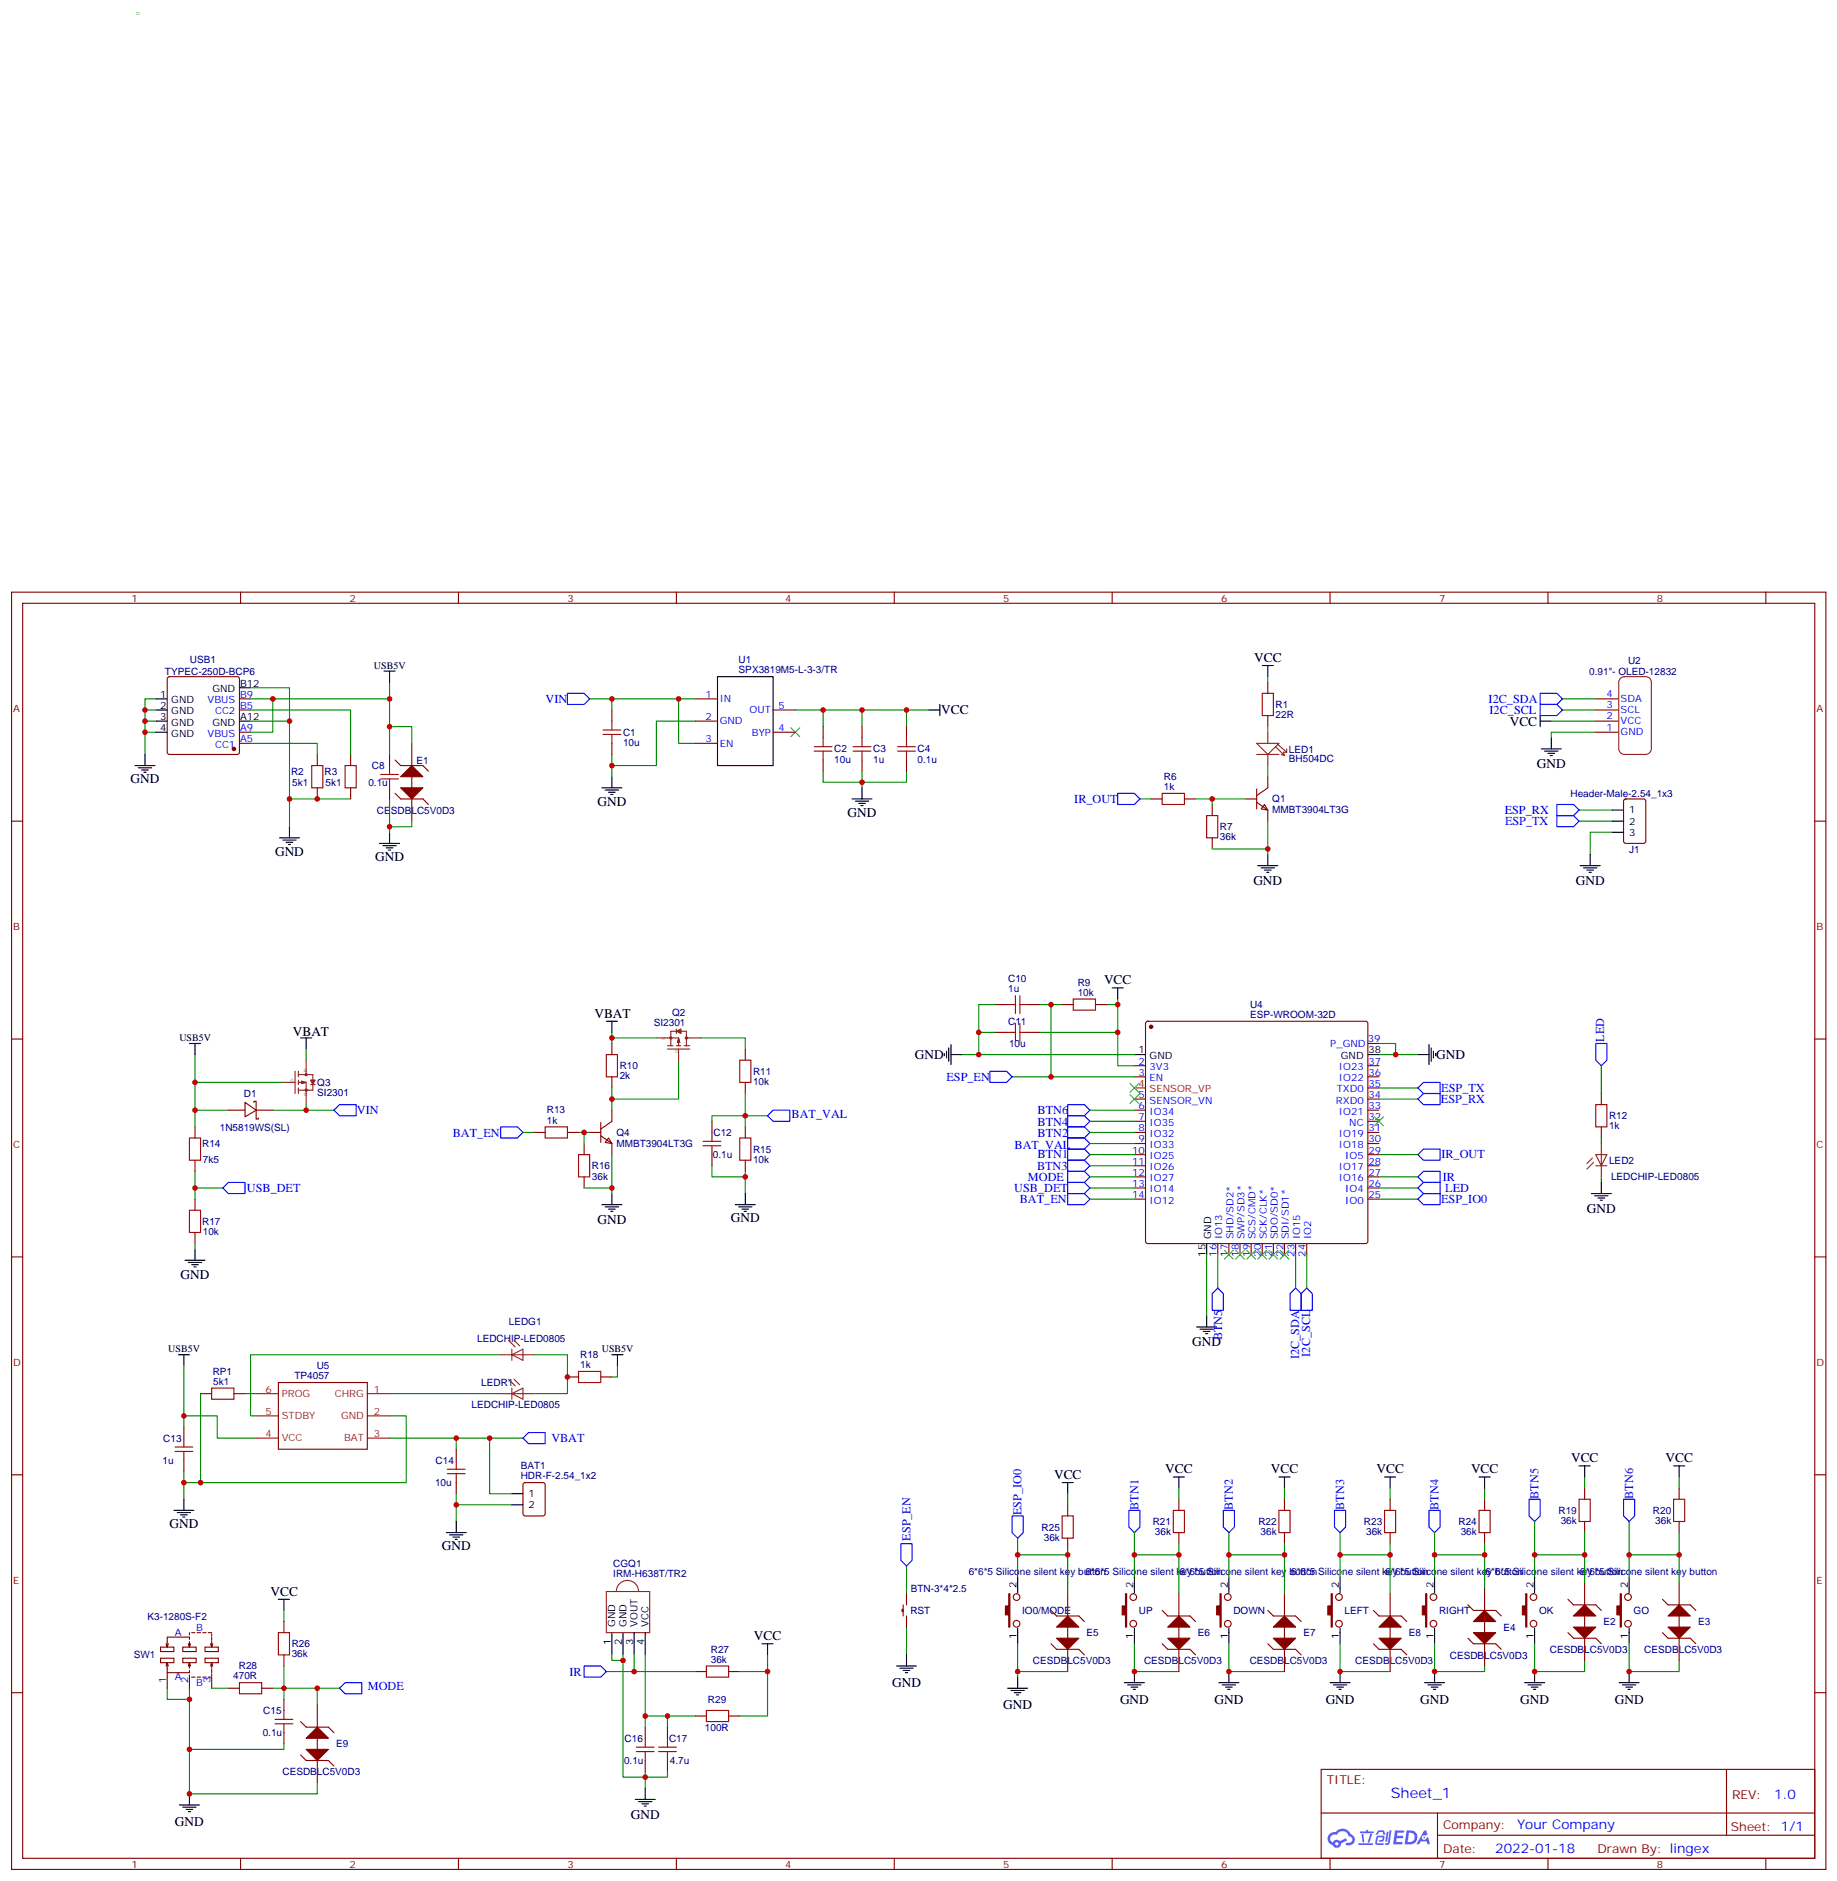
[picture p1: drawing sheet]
<svg xmlns="http://www.w3.org/2000/svg" width="583mm" height="597mm" viewBox="0 0 583 597" stroke-linecap="round" stroke-linejoin="round" font-family="sans-serif">
<defs><g id="words">
<text font-size="4.6" fill="#00f" x="441.3" y="570.5">Sheet_1</text>
<g font-size="4.2">
<text x="398" y="210">VCC</text>
<text x="298.7" y="226.7">VCC</text>
<text x="479.1" y="230.3">VCC</text>
<text x="487.7" y="243.7">GND</text>
<text x="41.4" y="248.6">GND</text>
<text x="189.6" y="255.7">GND</text>
<text x="269" y="259.2">GND</text>
<text x="87.3" y="271.5">GND</text>
<text x="119" y="273.3">GND</text>
<text x="397.7" y="280.8">GND</text>
<text x="500" y="280.8">GND</text>
<text x="350.3" y="312.4">VCC</text>
<text x="188.6" y="323">VBAT</text>
<text x="92.9" y="328.7">VBAT</text>
<text x="290.3" y="336.1">GND</text>
<text x="455.8" y="336.1">GND</text>
<text x="189.6" y="388.4">GND</text>
<text x="231.9" y="387.9">GND</text>
<text x="503.6" y="384.9">GND</text>
<text x="57.3" y="406">GND</text>
<text x="378.3" y="427.1">GND</text>
<text x="369.8" y="467.6">VCC</text>
<text x="403.3" y="467.6">VCC</text>
<text x="436.8" y="467.6">VCC</text>
<text x="466.8" y="467.6">VCC</text>
<text x="498.5" y="464">VCC</text>
<text x="528.5" y="464">VCC</text>
<text x="334.5" y="469.3">VCC</text>
<text x="53.8" y="485">GND</text>
<text x="140.2" y="492">GND</text>
<text x="85.8" y="506.5">VCC</text>
<text x="239.2" y="520.5">VCC</text>
<text x="283.1" y="535.4">GND</text>
<text x="318.4" y="542.5">GND</text>
<text x="355.4" y="540.7">GND</text>
<text x="385.4" y="540.7">GND</text>
<text x="420.7" y="540.7">GND</text>
<text x="450.7" y="540.7">GND</text>
<text x="482.4" y="540.7">GND</text>
<text x="512.4" y="540.7">GND</text>
<text x="55.5" y="579.5">GND</text>
<text x="200.2" y="577.1">GND</text>
</g>
<g font-size="4.2" fill="#00f">
<text x="563" y="570.8">1.0</text>
<text x="481.4" y="580.3">Your Company</text>
<text x="474.5" y="588.1">2022-01-18</text>
</g>
<g font-size="3.9" fill="#00f">
<text x="173.2" y="223">VIN</text>
<text x="472.4" y="223.1">I2C_SDA</text>
<text x="472.7" y="226.6">I2C_SCL</text>
<text x="340.9" y="254.8">IR_OUT</text>
<text x="477.5" y="258.3">ESP_RX</text>
<text x="477.6" y="261.8">ESP_TX</text>
<text x="509.1" y="330.6" transform="rotate(-90 509.1 330.6)">LED</text>
<text x="300.3" y="343">ESP_EN</text>
<text x="457.4" y="346.5">ESP_TX</text>
<text x="113.2" y="353.5">VIN</text>
<text x="329.3" y="353.7">BTN6</text>
<text x="457.2" y="350.1">ESP_RX</text>
<text x="251.2" y="354.8">BAT_VAL</text>
<text x="329.3" y="357.2">BTN4</text>
<text x="143.7" y="360.7">BAT_EN</text>
<text x="322" y="364.6">BAT_VAL</text>
<text x="329.3" y="360.7">BTN2</text>
<text x="329.1" y="371.3">BTN3</text>
<text x="329.3" y="367.6">BTN1</text>
<text x="457.4" y="367.6">IR_OUT</text>
<text x="326.2" y="374.7">MODE</text>
<text x="457.8" y="374.8">IR</text>
<text x="78.4" y="378.3">USB_DET</text>
<text x="321.9" y="378.2">USB_DET</text>
<text x="323.6" y="381.8">BAT_EN</text>
<text x="457.3" y="381.8">ESP_IO0</text>
<text x="458.6" y="378.3">LED</text>
<text x="387.8" y="425.4" transform="rotate(-90 387.8 425.4)">BTN5</text>
<text x="412.2" y="431.3" transform="rotate(-90 412.2 431.3)">I2C_SDA</text>
<text x="415.8" y="430.5" transform="rotate(-90 415.8 430.5)">I2C_SCL</text>
<text x="175" y="457.7">VBAT</text>
<text x="361.2" y="479.2" transform="rotate(-90 361.2 479.2)">BTN1</text>
<text x="391.2" y="479.2" transform="rotate(-90 391.2 479.2)">BTN2</text>
<text x="426.5" y="479.2" transform="rotate(-90 426.5 479.2)">BTN3</text>
<text x="456.5" y="479.2" transform="rotate(-90 456.5 479.2)">BTN4</text>
<text x="488.2" y="475.7" transform="rotate(-90 488.2 475.7)">BTN5</text>
<text x="518.2" y="475.7" transform="rotate(-90 518.2 475.7)">BTN6</text>
<text x="324.2" y="480.9" transform="rotate(-90 324.2 480.9)">ESP_IO0</text>
<text x="288.9" y="488.9" transform="rotate(-90 288.9 488.9)">ESP_EN</text>
<text x="180.7" y="531.8">IR</text>
<text x="116.8" y="536.5">MODE</text>
</g>
<g font-size="3.9" fill="#800">
<text x="421" y="566.1">TITLE:</text>
<text x="549.6" y="570.8">REV:</text>
<text x="457.9" y="580.3">Company:</text>
<text x="549.3" y="580.9">Sheet: 1/1</text>
<text x="457.9" y="588">Date:</text>
<text x="506.9" y="588.1">Drawn By: lingex</text>
</g>
<g font-size="3.2" fill="#800">
<text x="41.8" y="190.9">1</text>
<text x="110.9" y="190.9">2</text>
<text x="180.1" y="190.9">3</text>
<text x="249.2" y="190.9">4</text>
<text x="318.3" y="190.9">5</text>
<text x="387.5" y="190.9">6</text>
<text x="456.6" y="190.9">7</text>
<text x="525.8" y="190.9">8</text>
<text x="4.2" y="226">A</text>
<text x="576.4" y="226">A</text>
<text x="4.2" y="295.2">B</text>
<text x="576.4" y="295.2">B</text>
<text x="4.2" y="364.3">C</text>
<text x="576.4" y="364.3">C</text>
<text x="4.2" y="433.5">D</text>
<text x="576.4" y="433.5">D</text>
<text x="4.2" y="502.6">E</text>
<text x="576.4" y="502.6">E</text>
<text x="41.8" y="592.7">1</text>
<text x="110.9" y="592.7">2</text>
<text x="180.1" y="592.7">3</text>
<text x="249.2" y="592.7">4</text>
<text x="318.3" y="592.7">5</text>
<text x="387.5" y="592.7">6</text>
<text x="456.6" y="592.7">7</text>
<text x="525.8" y="592.7">8</text>
</g>
<g font-size="3.2" fill="#000080">
<text x="52.4" y="214.1">TYPEC-250D-BCP6</text>
<text x="60.2" y="210.5">USB1</text>
<text x="234.4" y="213.7">SPX3819M5-L-3-3/TR</text>
<text x="234.4" y="210.5">U1</text>
<text x="504.3" y="214.1">0.91&quot;- OLED-12832</text>
<text x="516.6" y="210.6">U2</text>
<text x="404.8" y="227.9">22R</text>
<text x="404.8" y="224.7">R1</text>
<text x="197.7" y="233.5">C1</text>
<text x="197.7" y="236.7">10u</text>
<text x="264.7" y="238.8">C2</text>
<text x="277.1" y="238.8">C3</text>
<text x="291.2" y="238.8">C4</text>
<text x="409" y="238.8">LED1</text>
<text x="92.4" y="245.8">R2</text>
<text x="103" y="245.8">R3</text>
<text x="118" y="244.1">C8</text>
<text x="132.2" y="242.3">E1</text>
<text x="264.7" y="242">10u</text>
<text x="277.1" y="242">1u</text>
<text x="291.2" y="242">0.1u</text>
<text x="409" y="242">BH504DC</text>
<text x="92.7" y="249.4">5k1</text>
<text x="103.3" y="249.4">5k1</text>
<text x="116.9" y="249.4">0.1u</text>
<text x="369.3" y="250.7">1k</text>
<text x="369.3" y="247.5">R6</text>
<text x="403.7" y="254.6">Q1</text>
<text x="498.4" y="252.9">Header-Male-2.54_1x3</text>
<text x="119.6" y="258.2">CESDBLC5V0D3</text>
<text x="387.1" y="263.5">R7</text>
<text x="403.7" y="258.1">MMBT3904LT3G</text>
<text x="387.1" y="266.7">36k</text>
<text x="517" y="270.5">J1</text>
<text x="319.9" y="311.7">C10</text>
<text x="319.9" y="314.9">1u</text>
<text x="342" y="316">10k</text>
<text x="342" y="312.9">R9</text>
<text x="213.3" y="322.4">Q2</text>
<text x="396.7" y="323">ESP-WROOM-32D</text>
<text x="396.7" y="319.9">U4</text>
<text x="207.5" y="325.5">SI2301</text>
<text x="319.9" y="325.3">C11</text>
<text x="320.2" y="332.3">10u</text>
<text x="196.6" y="339.4">R10</text>
<text x="239" y="341.2">R11</text>
<text x="100.7" y="347.9">SI2301</text>
<text x="100.7" y="344.6">Q3</text>
<text x="196.6" y="342.5">2k</text>
<text x="239" y="344.3">10k</text>
<text x="77.4" y="348.2">D1</text>
<text x="173.5" y="353.3">R13</text>
<text x="69.8" y="358.8">1N5819WS(SL)</text>
<text x="173.5" y="356.6">1k</text>
<text x="510.6" y="358.4">1k</text>
<text x="510.6" y="355.3">R12</text>
<text x="64.1" y="364">R14</text>
<text x="195.6" y="363.9">MMBT3904LT3G</text>
<text x="195.6" y="360.4">Q4</text>
<text x="226.4" y="360.6">C12</text>
<text x="239" y="365.8">R15</text>
<text x="64.3" y="369">7k5</text>
<text x="187.8" y="371.1">R16</text>
<text x="226.2" y="367.6">0.1u</text>
<text x="239" y="369">10k</text>
<text x="510.6" y="369.4">LED2</text>
<text x="187.8" y="374.3">36k</text>
<text x="511.2" y="374.5">LEDCHIP-LED0805</text>
<text x="64.1" y="388.7">R17</text>
<text x="64.3" y="391.9">10k</text>
<text x="151.4" y="425.8">LEDCHIP-LED0805</text>
<text x="161.5" y="420.5">LEDG1</text>
<text x="184.1" y="431">R18</text>
<text x="67.5" y="436.4">RP1</text>
<text x="93.4" y="437.5">TP4057</text>
<text x="100.5" y="434.3">U5</text>
<text x="184.1" y="434.2">1k</text>
<text x="67.7" y="439.5">5k1</text>
<text x="152.7" y="439.9">LEDR1</text>
<text x="149.6" y="446.9">LEDCHIP-LED0805</text>
<text x="51.8" y="457.5">C13</text>
<text x="51.6" y="464.6">1u</text>
<text x="138.2" y="464.6">C14</text>
<text x="165.3" y="466.2">BAT1</text>
<text x="138" y="471.6">10u</text>
<text x="165.3" y="469.4">HDR-F-2.54_1x2</text>
<text x="330.5" y="485.8">R25</text>
<text x="365.8" y="484">R21</text>
<text x="399.3" y="484">R22</text>
<text x="432.8" y="484">R23</text>
<text x="462.8" y="484">R24</text>
<text x="494.6" y="480.5">R19</text>
<text x="495.3" y="483.6">36k</text>
<text x="524.5" y="480.5">R20</text>
<text x="525.2" y="483.6">36k</text>
<text x="331.2" y="488.9">36k</text>
<text x="366.5" y="487.2">36k</text>
<text x="400" y="487.2">36k</text>
<text x="433.5" y="487.2">36k</text>
<text x="463.5" y="487.2">36k</text>
<text x="194.6" y="497.3">CGQ1</text>
<text x="194.6" y="500.5">IRM-H638T/TR2</text>
<text x="307.4" y="499.8">6*6*5 Silicone silent key button</text>
<text x="344.4" y="499.8">6*6*5 Silicone silent key button</text>
<text x="374.4" y="499.8">6*6*5 Silicone silent key button</text>
<text x="409.7" y="499.8">6*6*5 Silicone silent key button</text>
<text x="439.7" y="499.8">6*6*5 Silicone silent key button</text>
<text x="471.4" y="499.8">6*6*5 Silicone silent key button</text>
<text x="501.4" y="499.8">6*6*5 Silicone silent key button</text>
<text x="289" y="505.2">BTN-3*4*2.5</text>
<text x="46.8" y="514">K3-1280S-F2</text>
<text x="288.9" y="512.2">RST</text>
<text x="324.3" y="512.2">IO0/MODE</text>
<text x="361.4" y="512.2">UP</text>
<text x="391.4" y="512.2">DOWN</text>
<text x="426.7" y="512.2">LEFT</text>
<text x="456.6" y="512.2">RIGHT</text>
<text x="488.4" y="512.2">OK</text>
<text x="508.8" y="515.7">E2</text>
<text x="518.4" y="512.2">GO</text>
<text x="538.8" y="515.7">E3</text>
<text x="344.8" y="519.3">E5</text>
<text x="380.1" y="519.3">E6</text>
<text x="413.6" y="519.3">E7</text>
<text x="447.1" y="519.3">E8</text>
<text x="477.1" y="517.5">E4</text>
<text x="42.4" y="526.3">SW1</text>
<text x="92.6" y="526">36k</text>
<text x="92.6" y="522.8">R26</text>
<text x="225.6" y="527.6">36k</text>
<text x="225.6" y="524.5">R27</text>
<text x="460.1" y="526.4">CESDBLC5V0D3</text>
<text x="491.8" y="524.6">CESDBLC5V0D3</text>
<text x="521.8" y="524.6">CESDBLC5V0D3</text>
<text x="74" y="532.9">470R</text>
<text x="75.8" y="529.8">R28</text>
<text x="327.8" y="528.1">CESDBLC5V0D3</text>
<text x="363" y="528.1">CESDBLC5V0D3</text>
<text x="396.6" y="528.1">CESDBLC5V0D3</text>
<text x="430.1" y="528.1">CESDBLC5V0D3</text>
<text x="83.6" y="544">C15</text>
<text x="224.7" y="540.4">R29</text>
<text x="83.4" y="551">0.1u</text>
<text x="223.7" y="549.3">100R</text>
<text x="106.7" y="554.5">E9</text>
<text x="198.2" y="552.8">C16</text>
<text x="212.3" y="552.8">C17</text>
<text x="89.6" y="563.4">CESDBLC5V0D3</text>
<text x="198" y="559.8">0.1u</text>
<text x="212.6" y="559.8">4.7u</text>
</g>
<g font-size="3.2">
<text x="118.7" y="212.2">USB5V</text>
<text x="50.9" y="221.4">1</text>
<text x="67.4" y="219.7">GND</text>
<text x="76.2" y="217.9">B12</text>
<text x="50.9" y="225">2</text>
<text x="54.4" y="223.2">GND</text>
<text x="54.4" y="226.7">GND</text>
<text x="50.9" y="228.5">3</text>
<text x="50.9" y="232">4</text>
<text x="54.4" y="230.3">GND</text>
<text x="54.4" y="233.8">GND</text>
<text x="67.4" y="230.3">GND</text>
<text x="76.2" y="228.5">A12</text>
<text x="517" y="258.1">1</text>
<text x="517" y="261.7">2</text>
<text x="517" y="265.2">3</text>
<text x="56.9" y="330.4">USB5V</text>
<text x="361.3" y="334.3">1</text>
<text x="434.2" y="334.3">38</text>
<text x="364.8" y="336.1">GND</text>
<text x="425.5" y="336.1">GND</text>
<text x="384.3" y="393.3" transform="rotate(-90 384.3 393.3)">GND</text>
<text x="382.6" y="398.9" transform="rotate(-90 382.6 398.9)">15</text>
<text x="53.4" y="429.2">USB5V</text>
<text x="191" y="429.2">USB5V</text>
<text x="167.7" y="475.1">1</text>
<text x="167.7" y="478.6">2</text>
<text x="322.6" y="504" transform="rotate(-90 322.6 504)">2</text>
<text x="359.6" y="504" transform="rotate(-90 359.6 504)">2</text>
<text x="389.6" y="504" transform="rotate(-90 389.6 504)">2</text>
<text x="424.9" y="504" transform="rotate(-90 424.9 504)">2</text>
<text x="454.9" y="504" transform="rotate(-90 454.9 504)">2</text>
<text x="486.6" y="504" transform="rotate(-90 486.6 504)">2</text>
<text x="516.6" y="504" transform="rotate(-90 516.6 504)">2</text>
<text x="193.8" y="521.9" transform="rotate(-90 193.8 521.9)">1</text>
<text x="195.2" y="516.4" transform="rotate(-90 195.2 516.4)">GND</text>
<text x="197.3" y="521.9" transform="rotate(-90 197.3 521.9)">2</text>
<text x="198.8" y="516.4" transform="rotate(-90 198.8 516.4)">GND</text>
<text x="200.9" y="521.9" transform="rotate(-90 200.9 521.9)">3</text>
<text x="202.3" y="516.4" transform="rotate(-90 202.3 516.4)">VOUT</text>
<text x="204.4" y="521.9" transform="rotate(-90 204.4 521.9)">4</text>
<text x="205.8" y="516.4" transform="rotate(-90 205.8 516.4)">VCC</text>
<text x="322.6" y="520.1" transform="rotate(-90 322.6 520.1)">1</text>
<text x="359.6" y="520.1" transform="rotate(-90 359.6 520.1)">1</text>
<text x="389.6" y="520.1" transform="rotate(-90 389.6 520.1)">1</text>
<text x="424.9" y="520.1" transform="rotate(-90 424.9 520.1)">1</text>
<text x="454.9" y="520.1" transform="rotate(-90 454.9 520.1)">1</text>
<text x="486.6" y="520.1" transform="rotate(-90 486.6 520.1)">1</text>
<text x="516.6" y="520.1" transform="rotate(-90 516.6 520.1)">1</text>
</g>
<g font-size="3.2" fill="#00f">
<text x="76.2" y="221.4">B9</text>
<text x="223.9" y="221.4">1</text>
<text x="509.8" y="221.3">4</text>
<text x="65.8" y="223.2">VBUS</text>
<text x="68.2" y="226.7">CC2</text>
<text x="76.2" y="225">B5</text>
<text x="228.4" y="222.8">IN</text>
<text x="237.8" y="226.4">OUT</text>
<text x="247.1" y="225">5</text>
<text x="509.8" y="224.8">3</text>
<text x="514.3" y="226.2">SCL</text>
<text x="514.3" y="222.7">SDA</text>
<text x="65.8" y="233.8">VBUS</text>
<text x="76.2" y="232">A9</text>
<text x="223.9" y="228.5">2</text>
<text x="228.4" y="229.9">GND</text>
<text x="238.6" y="233.4">BYP</text>
<text x="247.1" y="232">4</text>
<text x="509.8" y="231.9">1</text>
<text x="509.8" y="228.3">2</text>
<text x="514.3" y="233.3">GND</text>
<text x="514.3" y="229.7">VCC</text>
<text x="68.2" y="237.3">CC1</text>
<text x="76.2" y="235.5">A5</text>
<text x="223.9" y="235.5">3</text>
<text x="228.4" y="237">EN</text>
<text x="422.1" y="332.2">P_GND</text>
<text x="434.1" y="330.8">39</text>
<text x="361.3" y="337.9">2</text>
<text x="361.3" y="341.4">3</text>
<text x="364.8" y="339.6">3V3</text>
<text x="424.9" y="339.6">IO23</text>
<text x="434.2" y="341.4">36</text>
<text x="434.2" y="337.9">37</text>
<text x="364.8" y="343.1">EN</text>
<text x="424.2" y="346.7">TXD0</text>
<text x="424.9" y="343.1">IO22</text>
<text x="434.2" y="344.9">35</text>
<text x="361.3" y="348.4">5</text>
<text x="361.3" y="352">6</text>
<text x="364.8" y="350.2">SENSOR_VN</text>
<text x="364.8" y="353.7">IO34</text>
<text x="423.9" y="350.2">RXD0</text>
<text x="424.9" y="353.7">IO21</text>
<text x="434.2" y="352">33</text>
<text x="434.2" y="348.4">34</text>
<text x="361.3" y="355.5">7</text>
<text x="361.3" y="359">8</text>
<text x="364.8" y="357.3">IO35</text>
<text x="428.2" y="357.3">NC</text>
<text x="434.2" y="359">31</text>
<text x="434.2" y="355.5">32</text>
<text x="361.3" y="362.5">9</text>
<text x="364.8" y="360.8">IO32</text>
<text x="364.8" y="364.3">IO33</text>
<text x="424.9" y="364.3">IO18</text>
<text x="424.9" y="360.8">IO19</text>
<text x="434.2" y="362.5">30</text>
<text x="359.3" y="366.1">10</text>
<text x="359.3" y="369.6">11</text>
<text x="364.8" y="367.8">IO25</text>
<text x="364.8" y="371.4">IO26</text>
<text x="424.9" y="371.4">IO17</text>
<text x="426.9" y="367.8">IO5</text>
<text x="434.2" y="369.6">28</text>
<text x="434.2" y="366.1">29</text>
<text x="359.3" y="373.1">12</text>
<text x="359.3" y="376.7">13</text>
<text x="364.8" y="374.9">IO27</text>
<text x="424.9" y="374.9">IO16</text>
<text x="434.2" y="376.7">26</text>
<text x="434.2" y="373.1">27</text>
<text x="359.3" y="380.2">14</text>
<text x="364.8" y="378.4">IO14</text>
<text x="364.8" y="382">IO12</text>
<text x="426.9" y="382">IO0</text>
<text x="426.9" y="378.4">IO4</text>
<text x="434.2" y="380.2">25</text>
<text x="387.8" y="393.3" transform="rotate(-90 387.8 393.3)">IO13</text>
<text x="391.4" y="393.3" transform="rotate(-90 391.4 393.3)">SHD/SD2*</text>
<text x="394.9" y="393.3" transform="rotate(-90 394.9 393.3)">SWP/SD3*</text>
<text x="398.4" y="393.3" transform="rotate(-90 398.4 393.3)">SCS/CMD*</text>
<text x="402" y="393.3" transform="rotate(-90 402 393.3)">SCK/CLK*</text>
<text x="405.5" y="393.3" transform="rotate(-90 405.5 393.3)">SDO/SD0*</text>
<text x="409" y="393.3" transform="rotate(-90 409 393.3)">SDI/SD1*</text>
<text x="412.5" y="393.3" transform="rotate(-90 412.5 393.3)">IO15</text>
<text x="416.1" y="393.3" transform="rotate(-90 416.1 393.3)">IO2</text>
<text x="386.1" y="398.9" transform="rotate(-90 386.1 398.9)">16</text>
<text x="389.6" y="398.9" transform="rotate(-90 389.6 398.9)">17</text>
<text x="393.1" y="398.9" transform="rotate(-90 393.1 398.9)">18</text>
<text x="396.7" y="398.9" transform="rotate(-90 396.7 398.9)">19</text>
<text x="400.2" y="398.9" transform="rotate(-90 400.2 398.9)">20</text>
<text x="403.7" y="398.9" transform="rotate(-90 403.7 398.9)">21</text>
<text x="407.2" y="398.9" transform="rotate(-90 407.2 398.9)">22</text>
<text x="410.8" y="398.9" transform="rotate(-90 410.8 398.9)">23</text>
<text x="414.3" y="398.9" transform="rotate(-90 414.3 398.9)">24</text>
<text x="55.5" y="519.1">A</text>
<text x="62.2" y="517.7">B</text>
<text x="55.5" y="533.3">A</text>
<text x="52.7" y="534.3" transform="rotate(-90 52.7 534.3)">1</text>
<text x="59.8" y="534.3" transform="rotate(-90 59.8 534.3)">2</text>
<text x="62.2" y="535">B</text>
<text x="66.8" y="534.3" transform="rotate(-90 66.8 534.3)">3</text>
</g>
<g font-size="3.2" fill="#f00">
<text x="361.3" y="344.9">4</text>
<text x="364.8" y="346.7">SENSOR_VP</text>
</g>
<g font-size="3.2" fill="#8d2323">
<text x="84.2" y="441.9">6</text>
<text x="89.4" y="443.3">PROG</text>
<text x="106.2" y="443.3">CHRG</text>
<text x="118.7" y="441.9">1</text>
<text x="84.2" y="449">5</text>
<text x="118.7" y="449">2</text>
<text x="89.4" y="450.4">STDBY</text>
<text x="108.2" y="450.4">GND</text>
<text x="84.2" y="456">4</text>
<text x="89.4" y="457.4">VCC</text>
<text x="109.2" y="457.4">BAT</text>
<text x="118.7" y="456">3</text>
</g>
<g font-size="1.4" fill="#238d23">
<text x="44.2" y="4.8" transform="rotate(-90 44.2 4.8)">D</text>
<text x="211.1" y="330.1" transform="rotate(-90 211.1 330.1)">S</text>
<text x="215.3" y="334.3" transform="rotate(-90 215.3 334.3)">G</text>
<text x="96.4" y="340.3">D</text>
<text x="92.2" y="343.5">G</text>
<text x="96.4" y="347.7">S</text>
</g>
</g></defs>
<g fill="none" stroke="#870000" stroke-width=".35">
<path d="M3.7 187.9h575.7v405.4h-575.7zM7.2 191.5h568.7v398.2h-568.7zM76.3 187.9v3.6M145.5 187.9v3.6M214.6 187.9v3.6M283.8 187.9v3.6M352.9 187.9v3.6M422.1 187.9v3.6M491.2 187.9v3.6M560.4 187.9v3.6M3.7 260.6h3.5M575.9 260.6h3.5"/>
<path d="M3.7 329.7h3.5M575.9 329.7h3.5M3.7 398.9h3.5M575.9 398.9h3.5M3.7 468h3.5M575.9 468h3.5M3.7 537.2h3.5M575.9 537.2h3.5M419.2 561.5h156.7v28.2h-156.7zM419.3 575.4h156.4M456.2 575.4v14.1M547.9 561.5v20.9"/>
<path d="M76.3 589.7v3.6M145.5 589.7v3.6M214.6 589.7v3.6M283.8 589.7v3.6M352.9 589.7v3.6M422.1 589.7v3.6M456.2 582.4h119.5M491.2 589.7v3.6M560.4 589.7v3.6"/>
</g>
<g fill="#5487ff">
<path d="M442.7 580.9h2.5l.4 .2-.2 .5-1.9 .1-.2 .9h1.7l.3 .4-.4 .4h-1.7l-.2 1.2h1.9l.2 .3-.2 .4h-2.9z"/>
<path d="M451.9 580.9h.7l.4 1.3-.7 .4a.74 .74 0 0 0-1.1 .3 .74 .74 0 0 0 .5 1 .74 .74 0 0 0 1-.7l.5-.2 .6 2.3h-.8l-.3-.9h-1.8l-.5 .9h-1z"/>
<path d="M440 581.3h.6l-.4 2.9a.31 .31 0 0 1-.3 .3 .31 .31 0 0 1-.3-.3z"/>
<path d="M440.9 580.8h.7l-.6 4a.89 .89 0 0 1-.6 .7 .89 .89 0 0 1-.9-.3l.9-.5z"/>
<path d="M437.3 581l.6-.2 1.2 .1 .5 1.4h-.6l-.4-.9h-.9l-.6 .9h-.5z"/>
<path d="M436.9 582.7l1.9-.2a1.04 1.04 0 0 1 .6 1.1 1.04 1.04 0 0 1-.9 .9h-.7a.29 .29 0 0 1-.3-.3 .29 .29 0 0 1 .4-.3h.6l.2-.8h-1.4l-.3 1.8h1.9a.29 .29 0 0 1 .3 .3 .29 .29 0 0 1-.4 .3h-1.9l-.5-.3 .3-2.1z"/>
<path d="M431.1 584.9h4.4a.3 .3 0 0 1 .2 .3 .3 .3 0 0 1-.3 .3h-4.2z"/>
<path d="M434.8 582h.6a4 4 0 0 1-1.2 2.8l-.2-.3z"/>
<path d="M432 582h.6l.3 2.4-.2 .3-.4-.2z"/>
<path d="M431.6 581.2h1.9l.2-.5h.5l-.1 .5h1.6a.29 .29 0 0 1 .3 .3 .29 .29 0 0 1-.4 .3h-3.9z"/>
<path d="M446.3 580.9l-.6 4.4h1.5a2.27 2.27 0 0 0 2.6-2.2 2.27 2.27 0 0 0-2.7-2.2zM447.1 581.7a1.5 1.5 0 0 1 1.8 1.5 1.5 1.5 0 0 1-1.9 1.4h-.3z"/>
<path d="M421.9 582a2.09 2.09 0 0 0 1 3.6 1.37 1.37 0 0 0 1.6 .8 1.37 1.37 0 0 0 1.1-1.4l1.9-.9-.4-.7-1.9 .9a1.4 1.4 0 0 0-2.3 .4 1.32 1.32 0 0 1-.6-1.9 1.32 1.32 0 0 1 1.9-.4 2.02 2.02 0 0 1 2.1-1.2 2.02 2.02 0 0 1 1.7 1.6 1.09 1.09 0 0 1 1.1 1.3 1.09 1.09 0 0 1-1.6 .7 .41 .41 0 0 0-.5 .3 .41 .41 0 0 0 .4 .5 1.89 1.89 0 0 0 2.4-1.2 1.89 1.89 0 0 0-1.2-2.4 2.98 2.98 0 0 0-5-.6l-1 .1zM423.7 585.2a.52 .52 0 0 1 1 0 .52 .52 0 0 1-1 0z"/>
<circle cx="451.9" cy="583.1" r=".28"/>
</g>
<g fill="none" stroke="#870000" stroke-width=".35">
<path d="M53.3 214.9l.5-.2h21.5l.5 .2 .2 .5v23.3l-.2 .5-.5 .2h-21.5l-.5-.2-.2-.5v-23.3zM402.3 216.5v3.5M76 221.8h3.5M76 235.9h3.5M76 232.4h3.5M76 225.3h3.5M100.7 239.4v3.6M111.3 239.4v3.6M123.6 239.4v3.6M130.7 235.9v7.1M194.2 225.3v3.5M194.2 235.9v3.5"/>
<path d="M220.6 221.8h7.1M220.6 228.8h7.1M220.6 235.9h7.1M245.3 232.4h7.1M245.3 225.3h7.1M261.2 230.6v3.5M273.5 230.6v3.5M287.7 230.6v3.5M402.3 227.1v3.5M506.4 221.8h7M506.4 228.8h7M506.4 232.4h7"/>
<path d="M506.4 225.3h7M100.7 250v3.5M111.3 250v3.5M123.6 250v3.5M125.4 251.8l1.7 1.7h7.1l1.8 1.8M125.4 241.2l1.7 1.8h7.1l1.8 1.7M130.7 246.5v3.5M130.7 253.5v7.1M261.2 241.2v3.5M273.5 241.2v3.5M287.7 241.2v3.5M365.3 253.5h3.5"/>
<path d="M375.8 253.5h3.6M384.7 255.3v3.5M395.3 253.5h3.5M398.8 254.6l3.5 2.5v3.5M398.8 250.4v6.3M401.2 255.3l1.1 1.8-2.1-.4zM402.3 246.5v3.5l-3.5 2.5M515.4 253.7l.5-.2h5.6l.7 .5 .1 12.9-.5 .7-5.9 .1-.6-.5-.1-13zM384.7 265.9v3.5M315.9 318.8h3.5M326.5 318.8h3.5M337 318.8h3.6"/>
<path d="M347.6 318.8h3.6M194.2 331.2v3.5M236.5 332.9v3.5M315.9 327.6h3.5M326.5 327.6h3.5M360 338.2h3.5M363.7 324.3l.5-.2h69.2l.5 .2 .2 .5v69.1l-.3 .5-.4 .3h-69.2l-.5-.3-.2-.5v-69.1zM434.1 338.2h3.5M434.1 331.2h3.5M61.9 357.6v3.5M72.5 352.3h5.3M77.8 349.8l3.5 2.5-3.5 2.1z"/>
<path d="M80.6 349.8v-.3h.7v2.8M81.3 352.3v2.8h.7v-.3M81.3 352.3h5.3M169.5 359.4h3.5M180.1 359.4h3.5M187.1 359.4h3.5M190.6 356.2v6.3M194.2 341.7v3.6M194.2 352.3v3.5l-3.6 2.5M225.9 355.8v3.6M236.5 343.5v3.5M236.5 357.6v3.5"/>
<path d="M360 341.7h3.5M360 348.8h3.5M360 352.3h3.5M360 355.8h3.5M360 359.4h3.5M434.1 341.7h3.5M434.1 348.8h3.5M434.1 352.3h3.5M434.1 355.8h3.5M434.1 359.4h3.5M434.1 345.3h3.5M508.1 347v3.6"/>
<path d="M508.1 357.6v3.5M61.9 368.2v3.5M185.3 362.9v3.5M185.3 373.5v3.5M190.6 360.4l3.6 2.5v3.5M193.1 361.1l1.1 1.8-2.1-.4zM225.9 366.4v3.6M236.5 368.2v3.5M360 362.9h3.5M360 366.4h3.5M360 370h3.5M360 373.5h3.5"/>
<path d="M360 377h3.5M434.1 362.9h3.5M434.1 366.4h3.5M434.1 370h3.5M434.1 373.5h3.5M434.1 377h3.5M61.9 380.5v3.6M61.9 391.1v3.6M360 380.5h3.5M386.4 394.7v3.5M390 394.7v3.5M393.5 394.7v3.5"/>
<path d="M397 394.7v3.5M400.5 394.7v3.5M404.1 394.7v3.5M407.6 394.7v3.5M411.1 394.7v3.5M414.7 394.7v3.5M434.1 380.5h3.5M88.3 438.7h28.3v21.2h-28.3zM180.1 437h3.5M190.6 437h3.6M58.3 452.9v3.5M63.6 442.3h3.6"/>
<path d="M74.2 442.3h3.6M144.8 459.9v3.5M58.3 463.4v3.6M144.8 470.5v3.5M166.2 470.7l.5-.2h5.6l.6 .4 .1 9.5-.5 .6-5.8 .1-.7-.5-.1-9.4zM338.8 477.6v3.5M374.1 475.8v3.5M407.6 475.8v3.5M441.1 475.8v3.5M471.1 475.8v3.5M502.8 472.3v3.5M532.8 472.3v3.5"/>
<path d="M338.8 488.1v3.6M374.1 486.4v3.5M407.6 486.4v3.5M441.1 486.4v3.5M471.1 486.4v3.5M502.8 482.8v3.6M532.8 482.8v3.6M60.1 518.1v.7M60.8 518.1h1.1M62.6 518.1h1M64.3 518.1h1.1M66.1 518.1h1.1"/>
<path d="M67.2 518.5v.7M67.2 519.5v1.1M90.1 514.6v3.5M286.6 510.7h-.4v.7h.4v-.3M286.6 509.3v3.5M287.7 505.8v3.5M287.7 512.8v3.6M333.5 511.1l1.8 1.7h7l1.8 1.8M338.8 505.8v7M338.8 516.4v3.5M368.8 511.1l1.8 1.7h7l1.8 1.8M374.1 505.8v7"/>
<path d="M374.1 516.4v3.5M402.3 511.1l1.8 1.7h7l1.8 1.8M407.6 505.8v7M407.6 516.4v3.5M435.8 511.1l1.8 1.7h7l1.8 1.8M441.1 505.8v7M441.1 516.4v3.5M465.8 509.3l1.8 1.8h7l1.8 1.7M465.8 519.9l1.8 1.8h7l1.8 1.7M471.1 504v7.1M471.1 514.6v3.5M497.6 507.5l1.7 1.8h7.1l1.7 1.8"/>
<path d="M497.6 518.1l1.7 1.8h7.1l1.7 1.8M502.8 502.2v7.1M502.8 512.8v3.6M502.8 519.9v7M527.5 507.5l1.8 1.8h7.1l1.7 1.8M527.5 518.1l1.8 1.8h7.1l1.7 1.8M532.8 502.2v7.1M532.8 512.8v3.6M532.8 519.9v7M50.9 526.2h4.3v1.4h-4.3zM50.9 522.7h4.3v1.4h-4.3zM52.7 528.7l.4-1.1v3.2h7v-.7"/>
<path d="M53.1 530.8v5M53.1 527.6l.3 1.1M53.4 521.7l-.3 1M58 526.2h4.2v1.4h-4.2zM58 522.7h4.2v1.4h-4.2zM59.8 528.7l.3-1.1v1.8M60.1 520.2v-.7h-7v3.2l-.4-1M60.1 520.9v1.8l-.3-1M60.1 531.5v4.3M60.1 527.6l.4 1.1M60.5 521.7l-.4 1M60.8 532.2h1.1"/>
<path d="M62.6 532.2h1M64.3 532.2h1.1M65.1 526.2h4.2v1.4h-4.2zM65.1 522.7h4.2v1.4h-4.2zM66.1 532.2h1.1v3.6M66.8 528.7l.4-1.1v1.8M67.2 520.9v1.8l-.4-1M67.2 529.8v1M67.2 531.2v.7M67.2 527.6l.3 1.1M67.5 521.7l-.3 1M72.5 535.8h3.5"/>
<path d="M83 535.8h3.6M90.1 525.2v3.5M90.1 539.3v3.5M220.6 530.5h3.6M231.2 530.5h3.5M333.5 521.7l1.8 1.7h7l1.8 1.8M338.8 523.4v7.1M368.8 521.7l1.8 1.7h7l1.8 1.8M374.1 523.4v7.1M402.3 521.7l1.8 1.7h7l1.8 1.8M407.6 523.4v7.1M435.8 521.7l1.8 1.7h7l1.8 1.8"/>
<path d="M441.1 523.4v7.1M471.1 521.7v7M90.1 549.9v3.5M95.4 546.3l1.8 1.8h7l1.8 1.8M95.4 556.9l1.8 1.8h7l1.8 1.8M100.7 541.1v7M100.7 551.6v3.6M100.7 558.7v7M204.8 548.1v3.5M204.8 558.7v3.5M211.8 548.1v3.5M211.8 558.7v3.5"/>
<path d="M220.6 544.6h3.6M231.2 544.6h3.5"/>
<circle cx="322.6" cy="506.8" r="1.06"/>
<circle cx="322.6" cy="515.3" r="1.06"/>
<circle cx="359.6" cy="506.8" r="1.06"/>
<circle cx="359.6" cy="515.3" r="1.06"/>
<circle cx="389.6" cy="515.3" r="1.06"/>
<circle cx="389.6" cy="506.8" r="1.06"/>
<circle cx="424.9" cy="515.3" r="1.06"/>
<circle cx="424.9" cy="506.8" r="1.06"/>
<circle cx="454.9" cy="506.8" r="1.06"/>
<circle cx="454.9" cy="515.3" r="1.06"/>
<circle cx="486.6" cy="515.3" r="1.06"/>
<circle cx="486.6" cy="506.8" r="1.06"/>
<circle cx="516.6" cy="506.8" r="1.06"/>
<circle cx="516.6" cy="515.3" r="1.06"/>
</g>
<g fill="#870000" stroke="#870000" stroke-width=".35">
<path d="M320.1 505.8h.4v10.6h-.4v-3.9h-1v-2.8h1z"/>
<path d="M357.2 505.8h.3v10.6h-.3v-3.9h-1.1v-2.8h1.1z"/>
<path d="M387.1 505.8h.4v10.6h-.4v-3.9h-1v-2.8h1z"/>
<path d="M422.4 505.8h.4v10.6h-.4v-3.9h-1v-2.8h1z"/>
<path d="M452.4 505.8h.4v10.6h-.4v-3.9h-1.1v-2.8h1.1z"/>
<path d="M484.2 505.8h.3v10.6h-.3v-3.9h-1.1v-2.8h1.1z"/>
<path d="M514.1 505.8h.4v10.6h-.4v-3.9h-1v-2.8h1z"/>
<path d="M335.3 516.4l3.5-3.6 3.5 3.6z"/>
<path d="M335.3 519.9h7l-3.5 3.5z"/>
<path d="M374.1 512.8l3.5 3.6h-7z"/>
<path d="M370.6 519.9h7l-3.5 3.5z"/>
<path d="M407.6 512.8l3.5 3.6h-7z"/>
<path d="M404.1 519.9h7l-3.5 3.5z"/>
<path d="M441.1 512.8l3.5 3.6h-7z"/>
<path d="M437.6 519.9h7l-3.5 3.5z"/>
<path d="M467.6 514.6l3.5-3.5 3.5 3.5z"/>
<path d="M467.6 518.1h7l-3.5 3.6z"/>
<path d="M499.3 512.8l3.5-3.5 3.6 3.5z"/>
<path d="M499.3 516.4h7.1l-3.6 3.5z"/>
<path d="M529.3 512.8l3.5-3.5 3.6 3.5z"/>
<path d="M529.3 516.4h7.1l-3.6 3.5z"/>
<path d="M97.2 551.6l3.5-3.5 3.5 3.5z"/>
<path d="M97.2 555.2h7l-3.5 3.5z"/>
<path d="M127.1 246.5l3.6-3.5 3.5 3.5z"/>
<path d="M127.1 250h7.1l-3.5 3.5z"/>
<circle cx="365.3" cy="325.9" r=".53"/>
<circle cx="74.2" cy="237.7" r=".53"/>
</g>
<g fill="none" stroke="#000" stroke-width=".35">
<path d="M76 218.3h3.5M121.8 213h3.6M123.6 213v3.5M227.7 214.7h17.6v28.3h-17.6zM400.5 211.2h3.6M402.3 211.2v3.5M46 239.4v3.6M49.5 225.3h3.6M49.5 228.8h3.6M49.5 221.8h3.6M49.5 232.4h3.6M76 228.8h3.5"/>
<path d="M294.7 225.3h3.5M298.2 223.6v3.5M488.7 228.8h3.6M488.7 227.1v3.5M489.1 237.7h6.3M490.1 238.4h4.3M491.2 239.1h2.1M491.9 239.8h.7M492.3 234.1v3.6M42.8 243h6.4M43.9 243.7h4.2M44.9 244.4h2.2"/>
<path d="M45.6 245.1h.8M191 250h6.3M192.1 250.7h4.2M193.1 251.4h2.1M193.8 252.1h.7M194.2 246.5v3.5M270.4 253.5h6.3M271.4 254.2h4.3M272.5 255h2.1M273.2 255.7h.7M273.5 250v3.5M511.7 257.1h3.5"/>
<path d="M88.7 265.9h6.3M89.7 266.6h4.3M90.8 267.3h2.1M91.5 268h.7M91.9 262.4v3.5M120.4 267.7h6.4M121.5 268.4h4.2M122.6 269.1h2.1M123.3 269.8h.7M123.6 264.1v3.6M399.1 274.7h6.4M400.2 275.4h4.2"/>
<path d="M401.2 276.1h2.2M402 276.8h.7M402.3 271.2v3.5M501.4 274.7h6.4M502.5 275.4h4.2M503.6 276.1h2.1M504.3 276.8h.7M504.6 271.2v3.5M511.7 264.1h3.5M511.7 260.6h3.5M352.9 313.5h3.5M354.7 313.5v3.5"/>
<path d="M60.1 331.2h3.5M61.9 331.2v3.5M95.4 329.4h3.5M97.2 329.4v3.5M192.4 324.1h3.5M194.2 324.1v3.5M299.6 334.3v.7M300.4 333.6v2.1M301.1 332.6v4.2M301.8 334.7h3.5M301.8 331.5v6.4M360 334.7h3.5"/>
<path d="M434.1 334.7h3.5M449.9 334.7h3.6M453.5 331.5v6.4M454.2 332.6v4.2M454.9 333.6v2.1M455.6 334.3v.7M194.2 378.8v3.5M236.5 378.8v3.5M505 378.8h6.3M506 379.5h4.3M508.1 375.2v3.6M58.7 399.9h6.4"/>
<path d="M61.9 396.4v3.5M191 382.3h6.3M192.1 383h4.2M193.1 383.7h2.1M193.8 384.4h.7M233.3 382.3h6.4M234.4 383h4.2M235.4 383.7h2.2M236.1 384.4h.8M382.9 394.7v3.5M507.1 380.2h2.1M507.8 380.9h.7"/>
<path d="M59.8 400.6h4.2M60.8 401.4h2.1M61.5 402.1h.7M382.9 417.6v3.5M56.6 429.9h3.5M58.3 429.9v3.6M194.2 429.9h3.5M195.9 429.9v3.6M379.7 421.1h6.4M380.8 421.8h4.2M381.8 422.5h2.2M382.6 423.2h.7"/>
<path d="M55.2 479.3h6.3M58.3 475.8v3.5M162.4 474h3.5M162.4 477.6h3.5M337 470.5h3.6M338.8 470.5v3.5M372.3 468.7h3.5M374.1 468.7v3.6M405.8 468.7h3.6M407.6 468.7v3.6M439.3 468.7h3.6M441.1 468.7v3.6"/>
<path d="M469.3 468.7h3.6M471.1 468.7v3.6M501.1 465.2h3.5M502.8 465.2v3.5M531.1 465.2h3.5M532.8 465.2v3.5M56.2 480h4.3M57.3 480.7h2.1M58 481.4h.7M141.6 486.4h6.4M142.7 487.1h4.2M143.7 487.8h2.1"/>
<path d="M144.4 488.5h.7M144.8 482.8v3.6M88.3 507.5h3.6M90.1 507.5v3.6M194.2 518.1v7.1M197.7 518.1v7.1M201.2 518.1v7.1M204.8 518.1v7.1M322.9 500.5v4.9M322.9 516.7v5M360 500.5v4.9M360 516.7v5"/>
<path d="M390 500.5v4.9M390 516.7v5M425.2 500.5v4.9M425.2 516.7v5M455.2 500.5v4.9M455.2 516.7v5M487 500.5v4.9M487 516.7v5M517 500.5v4.9M517 516.7v5M241.8 521.7h3.5M243.6 521.7v3.5"/>
<path d="M284.5 528.7h6.3M285.5 529.4h4.3M286.6 530.1h2.1M287.3 530.8h.7M287.7 525.2v3.5M319.8 535.8h6.3M320.8 536.5h4.2M321.9 537.2h2.1M322.6 537.9h.7M322.9 532.2v3.6M356.8 534h6.3M357.9 534.7h4.2"/>
<path d="M358.9 535.4h2.1M359.6 536.1h.7M360 530.5v3.5M386.8 534h6.3M387.8 534.7h4.3M388.9 535.4h2.1M389.6 536.1h.7M390 530.5v3.5M422.1 534h6.3M423.1 534.7h4.3M424.2 535.4h2.1M424.9 536.1h.7"/>
<path d="M425.2 530.5v3.5M452 534h6.4M453.1 534.7h4.2M454.2 535.4h2.1M454.9 536.1h.7M455.2 530.5v3.5M483.8 534h6.3M484.9 534.7h4.2M485.9 535.4h2.1M486.6 536.1h.7M487 530.5v3.5M513.8 534h6.3"/>
<path d="M514.8 534.7h4.3M515.9 535.4h2.1M516.6 536.1h.7M517 530.5v3.5M56.9 572.8h6.4M58 573.5h4.2M59.1 574.2h2.1M59.8 574.9h.7M60.1 569.3v3.5M201.6 571h6.3M202.6 571.7h4.3M203.7 572.5h2.1"/>
<path d="M204.4 573.2h.7M204.8 567.5v3.5"/>
</g>
<path d="M360 345.3h3.5" fill="none" stroke="#f00" stroke-width=".35"/>
<g fill="none" stroke="#008700" stroke-width=".35">
<path d="M79.5 218.3h12.4v10.5M123.6 216.5v5.3h-44.1M402.3 214.7v1.8M46 225.3h3.5M46 228.8h3.5M46 232.4h3.5M49.5 221.8h-3.5v17.6M79.5 228.8h12.4v33.6M79.5 235.9h21.2v3.5M79.5 225.3h31.8v14.1M86.6 221.8v10.6h-7.1M123.6 230.6h7.1v5.3"/>
<path d="M123.6 221.8v17.6M187.1 221.8h33.5M194.2 221.8v3.5M194.2 239.4v3.6M215.3 221.8v14.1h5.3M220.6 228.8h-12.3v14.2h-14.1v3.5M252.4 225.3h42.3M261.2 225.3v5.3M273.5 225.3v5.3M287.7 225.3v5.3M402.3 230.6v1.8M492.3 228.8h14.1"/>
<path d="M495.8 225.3h10.6M495.8 221.8h10.6M506.4 232.4h-14.1v1.7M91.9 253.5h19.4M123.6 253.5v10.6M261.2 244.7v3.5h26.5v-3.5M273.5 244.7v5.3M361.7 253.5h3.6M379.4 253.5h15.9M384.7 253.5v1.8M402.3 243v3.5M501.1 257.1h10.6"/>
<path d="M130.7 260.6v1.8h-7.1M384.7 269.4h17.6M402.3 260.6v10.6M501.1 260.6h10.6M511.7 264.1h-7.1v7.1M315.9 318.8h-5.3v15.9M330 318.8h7M333.5 318.8v22.9M351.2 318.8h3.5M354.7 317v21.2h5.3M61.9 334.7v8.8M97.2 332.9v3.5"/>
<path d="M194.2 327.6v3.6M194.2 329.4h14.1M215.3 336.4v12.4h-21.1v-3.5M222.4 329.4h14.1v3.5M305.3 334.7h54.7M310.6 327.6h5.3M330 327.6h24.7M437.6 331.2h5.3v3.5M437.6 334.7h12.3M508.1 338.2v8.8M61.9 352.3h10.6M90.1 343.5h-28.2v14.1"/>
<path d="M97.2 350.6v1.7h-10.6M97.2 352.3h8.8M165.9 359.4h3.6M183.6 359.4h3.5M185.3 359.4v3.5M194.2 348.8v3.5M236.5 347v10.6M243.6 354.1h-17.7v1.7M321.2 341.7h38.8M345.9 352.3h14.1M345.9 359.4h14.1M345.9 355.8h14.1"/>
<path d="M437.6 348.8h12.3M437.6 345.3h12.3M61.9 371.7v8.8M61.9 377h8.8M185.3 377h8.9M194.2 366.4v12.4M225.9 370v3.5h10.6M236.5 371.7v7.1M345.9 377h14.1M345.9 366.4h14.1M345.9 373.5h14.1M345.9 370h14.1"/>
<path d="M345.9 362.9h14.1M437.6 377h12.3M437.6 366.4h12.3M437.6 373.5h12.3M508.1 361.1v1.8M508.1 373.5v1.7M61.9 394.7v1.7M345.9 380.5h14.1M382.9 398.2v19.4M386.4 398.2v10.6M411.1 398.2v10.6M414.7 398.2v10.6"/>
<path d="M437.6 380.5h12.3M58.3 433.5v19.4M158.9 429.9h-79.4v19.4h1.8M169.5 429.9h10.6v12.4h-10.6M195.9 433.5v3.5h-1.7M58.3 449.3h10.6v7.1h12.4M63.6 442.3v28.2h-5.3M77.8 442.3h3.5M123.6 449.3h5.3v21.2h-65.3M123.6 456.4h42.3M123.6 442.3h35.3M144.8 456.4v3.5"/>
<path d="M155.4 456.4v17.6h7M58.3 467v8.8M144.8 474v8.8M144.8 477.6h17.6M338.8 474v3.6M374.1 472.3v3.5M407.6 472.3v3.5M441.1 472.3v3.5M471.1 472.3v3.5M502.8 468.7v3.6M532.8 468.7v3.6M287.7 497v8.8"/>
<path d="M322.9 488.1v12.4M322.9 493.4h15.9M338.8 491.7v14.1M360 486.4v14.1M360 493.4h14.1M374.1 489.9v15.9M390 486.4v14.1M390 493.4h17.6M407.6 489.9v15.9M425.2 486.4v14.1M425.2 493.4h15.9M441.1 489.9v15.9"/>
<path d="M455.2 486.4v14.1M455.2 493.4h15.9M471.1 489.9v14.1M487 482.8v17.7M487 493.4h15.8M502.8 486.4v15.8M517 482.8v17.7M517 493.4h15.8M532.8 486.4v15.8M90.1 511.1v3.5M287.7 516.4v8.8M53.1 535.8v3.5h7"/>
<path d="M60.1 535.8v33.5h40.6v-3.6M67.2 535.8h5.3M86.6 535.8h21.1M90.1 528.7v10.6M100.7 535.8v5.3M192.4 530.5h28.2M194.2 525.2v1.7h3.5M197.7 525.2v38.8h14.1v-1.8M201.2 525.2v5.3M204.8 525.2v22.9M234.7 530.5h8.9M243.6 525.2v19.4h-8.9"/>
<path d="M322.9 530.5h15.9M322.9 521.7v10.5M360 521.7v8.8h14.1M390 521.7v8.8h17.6M425.2 521.7v8.8h15.9M455.2 521.7v8.8h15.9v-1.8M487 521.7v8.8h15.8v-3.6M517 521.7v8.8h15.8v-3.6M90.1 553.4v1.8h-30M204.8 544.6h7v3.5M211.8 544.6h8.8M204.8 562.2v5.3"/>
</g>
<g fill="none" stroke="#a10000" stroke-width=".35">
<path d="M191.3 233.1h5.7M191.3 231.7h5.7M194.2 228.8v2.9M194.2 233.1v2.8M258.4 238.4h5.6M258.4 237h5.6M261.2 234.1v2.9M261.2 238.4v2.8M270.7 238.4h5.7M270.7 237h5.7M273.5 234.1v2.9M273.5 238.4v2.8"/>
<path d="M284.8 238.4h5.7M284.8 237h5.7M287.7 234.1v2.9M287.7 238.4v2.8M400.5 220h3.6v7.1h-3.6zM98.9 243h3.5v7h-3.5zM109.5 243h3.5v7h-3.5zM120.8 247.2h5.6M120.8 245.8h5.6M123.6 243v2.8M123.6 247.2v2.8M368.8 251.8h7v3.5h-7z"/>
<path d="M382.9 258.8h3.5v7.1h-3.5zM319.4 318.8h2.8M322.2 316v5.6M323.6 316v5.6M323.6 318.8h2.9M340.6 317h7v3.6h-7zM192.4 334.7h3.5v7h-3.5zM234.7 336.4h3.6v7.1h-3.6zM319.4 327.6h2.8M322.2 324.8v5.6M323.6 324.8v5.6M323.6 327.6h2.9"/>
<path d="M173 357.6h7.1v3.5h-7.1zM225.9 359.4v2.8M506.4 350.6h3.5v7h-3.5zM60.1 361.1h3.5v7.1h-3.5zM183.6 366.4h3.5v7.1h-3.5zM223.1 362.2h5.6M223.1 363.6h5.6M225.9 363.6v2.8M234.7 361.1h3.6v7.1h-3.6zM60.1 384.1h3.5v7h-3.5zM183.6 435.2h7v3.5h-7zM55.5 459.2h5.7"/>
<path d="M58.3 456.4v2.8M67.2 440.5h7v3.5h-7zM55.5 460.6h5.7M58.3 460.6v2.8M142 467.7h5.6M142 466.3h5.6M144.8 463.4v2.9M144.8 467.7v2.8M372.3 479.3h3.5v7.1h-3.5zM405.8 479.3h3.6v7.1h-3.6zM439.3 479.3h3.6v7.1h-3.6zM469.3 479.3h3.6v7.1h-3.6z"/>
<path d="M501.1 475.8h3.5v7h-3.5zM531.1 475.8h3.5v7h-3.5zM337 481.1h3.6v7h-3.6zM88.3 518.1h3.6v7.1h-3.6zM76 534h7v3.5h-7zM224.2 528.7h7v3.5h-7zM87.3 547.1h5.6M87.3 545.6h5.6M90.1 542.8v2.8M90.1 547.1v2.8M201.9 555.9h5.7M201.9 554.5h5.7"/>
<path d="M204.8 551.6v2.9M204.8 555.9v2.8M209 555.9h5.6M209 554.5h5.6M211.8 551.6v2.9M211.8 555.9v2.8M224.2 542.8h7v3.5h-7z"/>
</g>
<g fill="none" stroke="#00f" stroke-width=".35">
<path d="M180.1 220h5.2l1.8 1.8-1.8 1.8h-5.2zM488.7 223.6h5.3l1.8 1.7-1.8 1.8h-5.3zM488.7 220h5.3l1.8 1.8-1.8 1.8h-5.3zM354.7 251.8h5.3l1.7 1.7-1.7 1.8h-5.3zM494 255.3h5.3l1.8 1.8-1.8 1.7h-5.3zM494 258.8h5.3l1.8 1.8-1.8 1.8h-5.3zM314.1 340h5.3l1.8 1.7-1.8 1.8h-5.3zM506.4 331.2h3.5v5.2l-1.8 1.8-1.7-1.8zM107.7 350.6h5.3v3.5h-5.3l-1.7-1.8zM158.9 357.6h5.3l1.7 1.8-1.7 1.7h-5.3zM243.6 354.1l1.7-1.8h5.3v3.5h-5.3zM338.8 357.6h5.3l1.8 1.8-1.8 1.7h-5.3z"/>
<path d="M338.8 354.1h5.3l1.8 1.7-1.8 1.8h-5.3zM338.8 350.6h5.3l1.8 1.7-1.8 1.8h-5.3zM449.9 348.8l1.8-1.8h5.3v3.6h-5.3zM451.7 343.5h5.3v3.5h-5.3l-1.8-1.7zM72.5 375.2h5.3v3.6h-5.3l-1.8-1.8zM338.8 368.2h5.3l1.8 1.8-1.8 1.7h-5.3zM338.8 371.7h5.3l1.8 1.8-1.8 1.7h-5.3zM338.8 375.2h5.3l1.8 1.8-1.8 1.8h-5.3zM338.8 361.1h5.3l1.8 1.8-1.8 1.8h-5.3zM338.8 364.7h5.3l1.8 1.7-1.8 1.8h-5.3zM338.8 378.8h5.3l1.8 1.7-1.8 1.8h-5.3zM449.9 373.5l1.8-1.8h5.3v3.5h-5.3z"/>
<path d="M451.7 375.2h5.3v3.6h-5.3l-1.8-1.8zM451.7 378.8h5.3v3.5h-5.3l-1.8-1.8zM451.7 364.7h5.3v3.5h-5.3l-1.8-1.8zM384.7 410.5l1.7-1.7 1.8 1.7v5.3h-3.5zM411.1 408.8l1.8 1.7v5.3h-3.5v-5.3zM414.7 408.8l1.7 1.7v5.3h-3.5v-5.3zM165.9 456.4l1.8-1.8h5.3v3.6h-5.3zM358.2 479.3h3.5v5.3l-1.7 1.8-1.8-1.8zM388.2 479.3h3.5v5.3l-1.7 1.8-1.8-1.8zM423.5 479.3h3.5v5.3l-1.8 1.8-1.7-1.8zM453.5 479.3h3.5v5.3l-1.8 1.8-1.7-1.8zM485.2 475.8h3.5v5.3l-1.7 1.7-1.8-1.7z"/>
<path d="M515.2 475.8h3.5v5.3l-1.7 1.7-1.8-1.7zM285.9 489.9h3.5v5.3l-1.7 1.8-1.8-1.8zM321.2 481.1h3.5v5.3l-1.8 1.7-1.7-1.7zM107.7 535.8l1.8-1.8h5.3v3.5h-5.3zM185.3 528.7h5.3l1.8 1.8-1.8 1.7h-5.3z"/>
</g>
<g fill="none" stroke="#8c2424" stroke-width=".35">
<path d="M514.3 215.3l1.1-.6h6.9l.8 .3 .9 1v21.7l-.3 .9-1 .8h-7.3l-.9-.3-.8-1v-21.6zM398.8 235.9h7l-3.5 3.5zM398.8 239.4h7M402.3 232.4v3.5M402.3 239.4v3.6M404.8 237l2.8 2.8M405.5 236.3l2.8 2.4M406.5 239.4l1.1 .4M408.3 237.7v1M408.3 238.7h-1.1l.4 1.1M93.6 340v7M94.7 340v1.7"/>
<path d="M97.2 336.4v4.6M208.3 329.4h7M211.8 331.9h1.8M211.8 332.9h7.1M212.9 331.9v-4.6h4.9v4.6M214.6 331.9h1.4M214.6 327.3l1.4-.7v1.4zM214.6 326.6v1.4M215 330.8h.7M215.3 329.7v2.2M215.3 332.9v3.5M215.3 329.4l.4 1.4"/>
<path d="M215.3 329.4l-.3 1.4M215.3 329.7l-.3 1.1M215.3 329.7l.4 1.1M215.3 330.1l.4 .7M215.3 327.3l.7 .3M215.3 327.3l.4 .3M215.7 326.9l-.4 .4M216 326.9l-.7 .4M217.1 331.9h1.8M217.8 329.4h4.6M90.1 343.5h3.5M94.7 341h4.6v5h-4.6"/>
<path d="M94.7 342.8v1.4M94.7 345.3v1.7M94.7 343.5h2.1M95.7 343.1l1.5 .4M95.7 343.1v.8M95.7 343.1l1.1 .4M95.7 343.1l.7 .4M96.8 343.5l-1.1 .4M97.2 343.5v7.1M97.2 343.5l-1.5 .4M98.6 342.8h1.4l-.7 1.4zM98.6 344.2h1.4"/>
<path d="M98.9 342.8l.4 .7M98.9 343.1l.4 .4M99.6 342.8l-.3 .7M99.6 343.1l-.3 .4M505.3 367.5l-1.7 1.8M505.7 368.9l-2.1 2.1M506.4 366.4h3.5l-1.8 3.6zM506.4 370h3.5M508.1 362.9v10.6M158.9 429.9h10.6M161.4 425.3l2.1 2.2M161.4 437.7l2.1 2.1"/>
<path d="M162.4 429.9l3.5-1.7v3.5zM162.4 428.2v3.5M163.1 425.3l1.8 1.8M163.1 437.7l1.8 1.8M81.3 442.3h7M81.3 449.3h7M81.3 456.4h7M116.6 442.3h7M116.6 449.3h7M116.6 456.4h7M158.9 442.3h10.6M162.4 440.5v3.5"/>
<path d="M162.4 442.3l3.5-1.8v3.5zM192.4 505.1h13.8v13h-13.8zM195.6 505.1a3.5 3.5 0 0 1 3.5-3.6 3.5 3.5 0 0 1 3.5 3.6"/>
<circle cx="212.9" cy="329.4" r=".35"/>
<circle cx="217.8" cy="329.4" r=".35"/>
<circle cx="97.2" cy="346" r=".35"/>
<circle cx="97.2" cy="341" r=".35"/>
</g>
<g fill="none" stroke="#3c3" stroke-width=".35">
<path d="M251 231l2.8 2.8M253.8 231l-2.8 2.8M358.6 343.9l2.8 2.8M358.6 347.4l2.8 2.8M361.4 343.9l-2.8 2.8M361.4 347.4l-2.8 2.8M436.2 354.4l2.8 2.9M439 354.4l-2.8 2.9M388.5 396.8l2.9 2.8M391.4 396.8l-2.9 2.8M392.1 396.8l2.8 2.8M394.9 396.8l-2.8 2.8"/>
<path d="M395.6 396.8l2.8 2.8M398.4 396.8l-2.8 2.8M399.1 396.8l2.9 2.8M402 396.8l-2.9 2.8M402.7 396.8l2.8 2.8M405.5 396.8l-2.8 2.8M406.2 396.8l2.8 2.8M409 396.8l-2.8 2.8"/>
</g>
<g fill="#c00">
<circle cx="354.7" cy="327.6" r=".88"/>
<circle cx="310.6" cy="327.6" r=".88"/>
<circle cx="354.7" cy="318.8" r=".88"/>
<circle cx="204.8" cy="564" r=".88"/>
<circle cx="243.6" cy="530.5" r=".88"/>
<circle cx="211.8" cy="544.6" r=".88"/>
<circle cx="204.8" cy="544.6" r=".88"/>
<circle cx="201.2" cy="530.5" r=".88"/>
<circle cx="197.7" cy="526.9" r=".88"/>
<circle cx="90.1" cy="535.8" r=".88"/>
<circle cx="333.5" cy="341.7" r=".88"/>
<circle cx="333.5" cy="318.8" r=".88"/>
<circle cx="287.7" cy="225.3" r=".88"/>
<circle cx="273.5" cy="225.3" r=".88"/>
<circle cx="261.2" cy="225.3" r=".88"/>
<circle cx="310.6" cy="334.7" r=".88"/>
<circle cx="194.2" cy="243" r=".88"/>
<circle cx="273.5" cy="248.2" r=".88"/>
<circle cx="60.1" cy="539.3" r=".88"/>
<circle cx="60.1" cy="555.2" r=".88"/>
<circle cx="215.3" cy="221.8" r=".88"/>
<circle cx="194.2" cy="221.8" r=".88"/>
<circle cx="384.7" cy="253.5" r=".88"/>
<circle cx="155.4" cy="456.4" r=".88"/>
<circle cx="144.8" cy="456.4" r=".88"/>
<circle cx="63.6" cy="470.5" r=".88"/>
<circle cx="58.3" cy="449.3" r=".88"/>
<circle cx="58.3" cy="470.5" r=".88"/>
<circle cx="144.8" cy="477.6" r=".88"/>
<circle cx="180.1" cy="437" r=".88"/>
<circle cx="61.9" cy="343.5" r=".88"/>
<circle cx="61.9" cy="352.3" r=".88"/>
<circle cx="97.2" cy="352.3" r=".88"/>
<circle cx="61.9" cy="377" r=".88"/>
<circle cx="236.5" cy="354.1" r=".88"/>
<circle cx="236.5" cy="373.5" r=".88"/>
<circle cx="194.2" cy="329.4" r=".88"/>
<circle cx="185.3" cy="359.4" r=".88"/>
<circle cx="194.2" cy="377" r=".88"/>
<circle cx="194.2" cy="348.8" r=".88"/>
<circle cx="402.3" cy="269.4" r=".88"/>
<circle cx="322.9" cy="530.5" r=".88"/>
<circle cx="360" cy="530.5" r=".88"/>
<circle cx="390" cy="530.5" r=".88"/>
<circle cx="455.2" cy="530.5" r=".88"/>
<circle cx="425.2" cy="530.5" r=".88"/>
<circle cx="517" cy="530.5" r=".88"/>
<circle cx="487" cy="530.5" r=".88"/>
<circle cx="517" cy="493.4" r=".88"/>
<circle cx="532.8" cy="493.4" r=".88"/>
<circle cx="487" cy="493.4" r=".88"/>
<circle cx="502.8" cy="493.4" r=".88"/>
<circle cx="455.2" cy="493.4" r=".88"/>
<circle cx="471.1" cy="493.4" r=".88"/>
<circle cx="425.2" cy="493.4" r=".88"/>
<circle cx="441.1" cy="493.4" r=".88"/>
<circle cx="390" cy="493.4" r=".88"/>
<circle cx="407.6" cy="493.4" r=".88"/>
<circle cx="360" cy="493.4" r=".88"/>
<circle cx="374.1" cy="493.4" r=".88"/>
<circle cx="322.9" cy="493.4" r=".88"/>
<circle cx="338.8" cy="493.4" r=".88"/>
<circle cx="100.7" cy="535.8" r=".88"/>
<circle cx="60.1" cy="569.3" r=".88"/>
<circle cx="442.9" cy="334.7" r=".88"/>
<circle cx="100.7" cy="253.5" r=".88"/>
<circle cx="91.9" cy="253.5" r=".88"/>
<circle cx="46" cy="225.3" r=".88"/>
<circle cx="46" cy="228.8" r=".88"/>
<circle cx="46" cy="232.4" r=".88"/>
<circle cx="91.9" cy="228.8" r=".88"/>
<circle cx="86.6" cy="221.8" r=".88"/>
<circle cx="123.6" cy="230.6" r=".88"/>
<circle cx="123.6" cy="262.4" r=".88"/>
<circle cx="123.6" cy="221.8" r=".88"/>
</g>
<use href="#words"/>
</svg>
